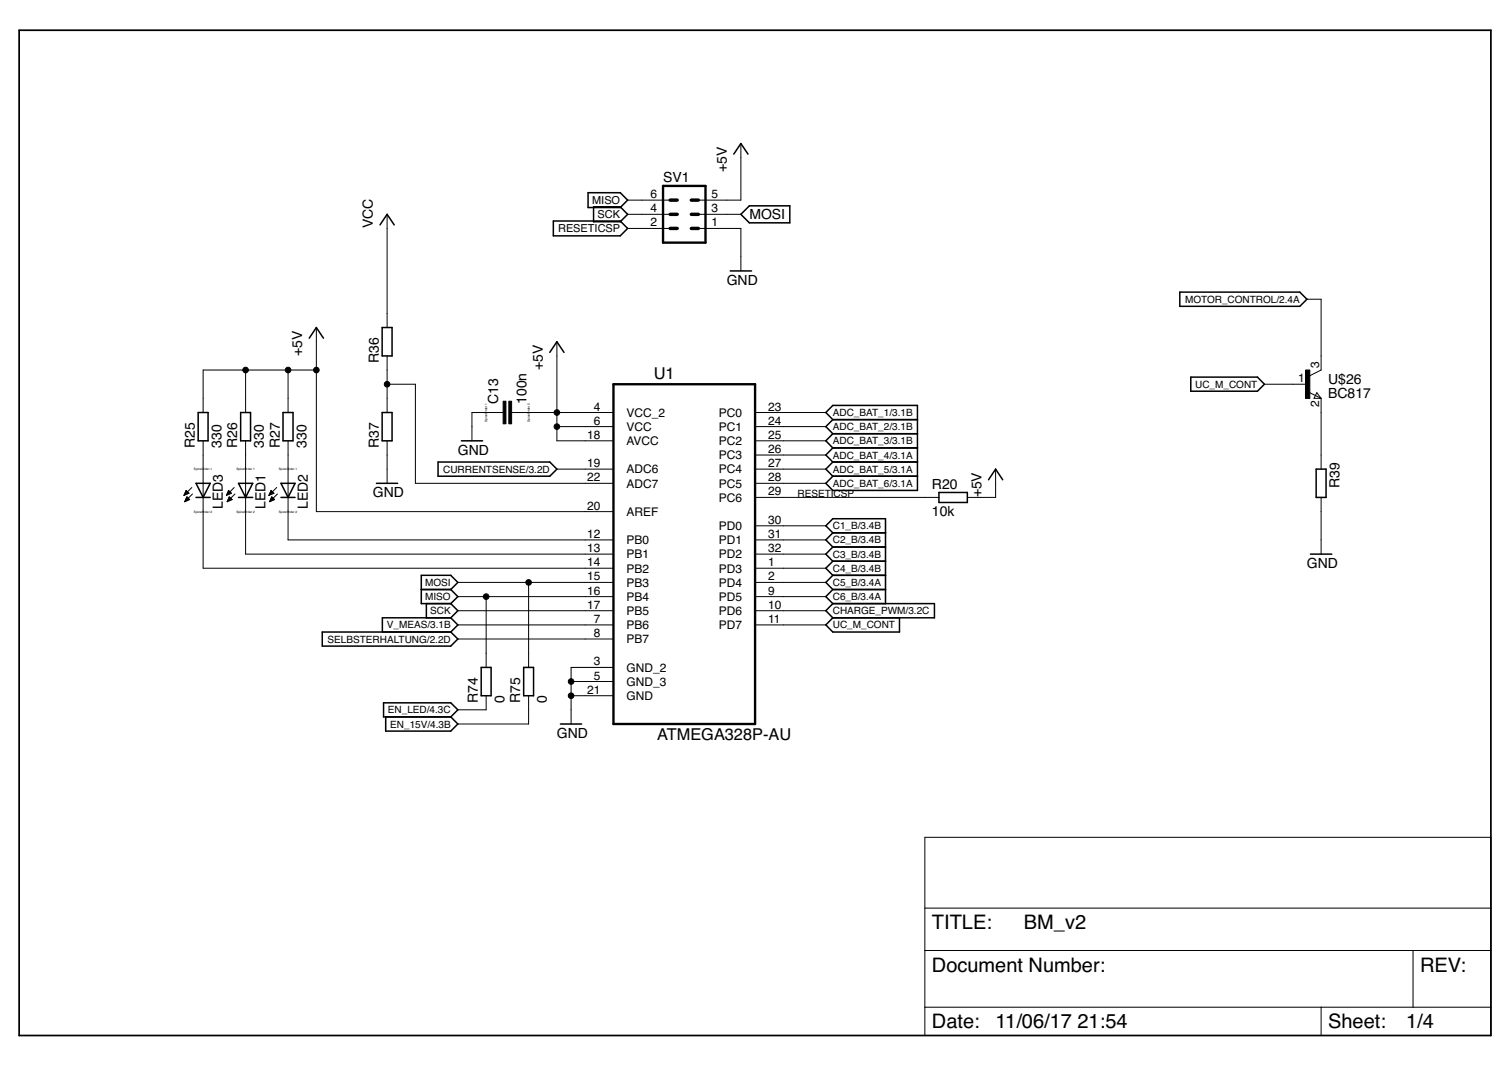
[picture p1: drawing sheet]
<svg xmlns="http://www.w3.org/2000/svg" width="297mm" height="210mm" viewBox="0 0 297 210" stroke-linecap="round" stroke-linejoin="round" font-family="sans-serif">
<defs><g id="words">
<g font-size="3.9">
<text x="183.4" y="182.8">TITLE:</text>
<text x="201.6" y="182.8">BM_v2</text>
<text x="183.4" y="191.2">Document Number:</text>
<text x="279.6" y="191.2">REV:</text>
<text x="183.4" y="202.3">Date:</text>
<text x="196" y="202.3">11/06/17</text>
<text x="212.1" y="202.3">21:54</text>
<text x="261.4" y="202.3">Sheet:</text>
<text x="276.8" y="202.3">1/4</text>
</g>
<g font-size="3.2">
<text x="128.7" y="74.6">U1</text>
<text x="129.3" y="145.6">ATMEGA328P-AU</text>
</g>
<g font-size="2.8">
<text x="130.5" y="35.7">SV1</text>
<text x="143.1" y="33.8" transform="rotate(-90 143.1 33.8)">+5V</text>
<text x="73.4" y="44.9" transform="rotate(-90 73.4 44.9)">VCC</text>
<text x="147.5" y="43.1">MOSI</text>
<text x="143.1" y="56.1">GND</text>
<text x="59.5" y="70" transform="rotate(-90 59.5 70)">+5V</text>
<text x="74.6" y="71.4" transform="rotate(-90 74.6 71.4)">R36</text>
<text x="106.8" y="72.8" transform="rotate(-90 106.8 72.8)">+5V</text>
<text x="261.4" y="75.6">U$26</text>
<text x="98.1" y="79.5" transform="rotate(-90 98.1 79.5)">C13</text>
<text x="103.6" y="79.5" transform="rotate(-90 103.6 79.5)">100n</text>
<text x="261.4" y="78.4">BC817</text>
<text x="38.3" y="88.1" transform="rotate(-90 38.3 88.1)">R25</text>
<text x="43.6" y="88.1" transform="rotate(-90 43.6 88.1)">330</text>
<text x="46.7" y="88.1" transform="rotate(-90 46.7 88.1)">R26</text>
<text x="52" y="88.1" transform="rotate(-90 52 88.1)">330</text>
<text x="55.1" y="88.1" transform="rotate(-90 55.1 88.1)">R27</text>
<text x="60.3" y="88.1" transform="rotate(-90 60.3 88.1)">330</text>
<text x="74.6" y="88.1" transform="rotate(-90 74.6 88.1)">R37</text>
<text x="90.1" y="89.5">GND</text>
<text x="263.6" y="95.9" transform="rotate(-90 263.6 95.9)">R39</text>
<text x="43.9" y="100.1" transform="rotate(-90 43.9 100.1)">LED3</text>
<text x="52.2" y="100.1" transform="rotate(-90 52.2 100.1)">LED1</text>
<text x="60.6" y="100.1" transform="rotate(-90 60.6 100.1)">LED2</text>
<text x="73.4" y="97.9">GND</text>
<text x="183.4" y="101.5">10k</text>
<text x="183.4" y="96.2">R20</text>
<text x="193.2" y="97.9" transform="rotate(-90 193.2 97.9)">+5V</text>
<text x="257.3" y="111.8">GND</text>
<text x="94.1" y="138.3" transform="rotate(-90 94.1 138.3)">R74</text>
<text x="99.3" y="138.3" transform="rotate(-90 99.3 138.3)">0</text>
<text x="102.4" y="138.3" transform="rotate(-90 102.4 138.3)">R75</text>
<text x="107.7" y="138.3" transform="rotate(-90 107.7 138.3)">0</text>
<text x="109.6" y="145.2">GND</text>
</g>
<g font-size="2.3">
<text x="128" y="41.8">4</text>
<text x="128" y="39">6</text>
<text x="140" y="41.8">3</text>
<text x="140" y="39">5</text>
<text x="128" y="44.6">2</text>
<text x="140" y="44.6">1</text>
<text x="255.6" y="75.2">1</text>
<text x="259.7" y="72.4" transform="rotate(-90 259.7 72.4)">3</text>
<text x="116.9" y="80.8">4</text>
<text x="116.9" y="83.5">6</text>
<text x="123.3" y="82">VCC_2</text>
<text x="141.5" y="82">PC0</text>
<text x="151.2" y="80.8">23</text>
<text x="151.2" y="83.5">24</text>
<text x="259.7" y="80.1" transform="rotate(-90 259.7 80.1)">2</text>
<text x="115.6" y="86.3">18</text>
<text x="123.3" y="84.8">VCC</text>
<text x="123.3" y="87.6">AVCC</text>
<text x="141.5" y="84.8">PC1</text>
<text x="141.5" y="87.6">PC2</text>
<text x="151.2" y="86.3">25</text>
<text x="151.2" y="89.1">26</text>
<text x="115.6" y="91.9">19</text>
<text x="115.6" y="94.7">22</text>
<text x="123.3" y="93.1">ADC6</text>
<text x="123.3" y="95.9">ADC7</text>
<text x="141.5" y="90.3">PC3</text>
<text x="141.5" y="93.1">PC4</text>
<text x="141.5" y="95.9">PC5</text>
<text x="151.2" y="91.9">27</text>
<text x="151.2" y="94.7">28</text>
<text x="115.6" y="100.3">20</text>
<text x="123.3" y="101.5">AREF</text>
<text x="141.5" y="98.7">PC6</text>
<text x="151.2" y="97.5">29</text>
<text x="115.6" y="105.8">12</text>
<text x="123.3" y="107.1">PB0</text>
<text x="141.5" y="104.3">PD0</text>
<text x="141.5" y="107.1">PD1</text>
<text x="151.2" y="103">30</text>
<text x="151.2" y="105.8">31</text>
<text x="115.6" y="108.6">13</text>
<text x="115.6" y="111.4">14</text>
<text x="123.3" y="109.8">PB1</text>
<text x="123.3" y="112.6">PB2</text>
<text x="141.5" y="109.8">PD2</text>
<text x="141.5" y="112.6">PD3</text>
<text x="151.2" y="108.6">32</text>
<text x="151.2" y="111.4">1</text>
<text x="115.6" y="114.2">15</text>
<text x="115.6" y="117">16</text>
<text x="115.6" y="119.8">17</text>
<text x="123.3" y="115.4">PB3</text>
<text x="123.3" y="118.2">PB4</text>
<text x="141.5" y="115.4">PD4</text>
<text x="141.5" y="118.2">PD5</text>
<text x="151.2" y="114.2">2</text>
<text x="151.2" y="117">9</text>
<text x="151.2" y="119.8">10</text>
<text x="116.9" y="122.5">7</text>
<text x="116.9" y="125.3">8</text>
<text x="123.3" y="121">PB5</text>
<text x="123.3" y="123.8">PB6</text>
<text x="141.5" y="121">PD6</text>
<text x="141.5" y="123.8">PD7</text>
<text x="151.2" y="122.5">11</text>
<text x="116.9" y="130.9">3</text>
<text x="123.3" y="126.6">PB7</text>
<text x="115.6" y="136.5">21</text>
<text x="116.9" y="133.7">5</text>
<text x="123.3" y="132.1">GND_2</text>
<text x="123.3" y="134.9">GND_3</text>
<text x="123.3" y="137.7">GND</text>
</g>
<g font-size="2.2">
<text x="116.6" y="40.1">MISO</text>
<text x="109.9" y="45.7">RESETICSP</text>
<text x="117.6" y="42.9">SCK</text>
</g>
<g font-size="2">
<text x="233.3" y="59.6">MOTOR_CONTROL/2.4A</text>
<text x="235.3" y="76.3">UC_M_CONT</text>
<text x="163.9" y="81.8">ADC_BAT_1/3.1B</text>
<text x="163.9" y="84.6">ADC_BAT_2/3.1B</text>
<text x="163.9" y="87.4">ADC_BAT_3/3.1B</text>
<text x="87.2" y="93">CURRENTSENSE/3.2D</text>
<text x="163.9" y="90.2">ADC_BAT_4/3.1A</text>
<text x="163.9" y="93">ADC_BAT_5/3.1A</text>
<text x="163.9" y="95.8">ADC_BAT_6/3.1A</text>
<text x="157" y="97.9">RESETICSP</text>
<text x="163.9" y="104.1">C1_B/3.4B</text>
<text x="163.9" y="106.9">C2_B/3.4B</text>
<text x="163.9" y="109.7">C3_B/3.4B</text>
<text x="163.9" y="112.5">C4_B/3.4B</text>
<text x="83.7" y="115.3">MOSI</text>
<text x="83.7" y="118.1">MISO</text>
<text x="163.9" y="115.3">C5_B/3.4A</text>
<text x="163.9" y="118.1">C6_B/3.4A</text>
<text x="76.2" y="123.6">V_MEAS/3.1B</text>
<text x="84.7" y="120.8">SCK</text>
<text x="163.9" y="123.6">UC_M_CONT</text>
<text x="163.9" y="120.8">CHARGE_PWM/3.2C</text>
<text x="64.5" y="126.4">SELBSTERHALTUNG/2.2D</text>
<text x="76.4" y="140.3">EN_LED/4.3C</text>
<text x="76.8" y="143.1">EN_15V/4.3B</text>
</g>
<g font-size=".6">
<text x="95.9" y="82.9" transform="rotate(-90 95.9 82.9)">SpiceOrder 1</text>
<text x="104.3" y="82.9" transform="rotate(-90 104.3 82.9)">SpiceOrder 2</text>
<text x="38.2" y="92.5">SpiceOrder 1</text>
<text x="46.5" y="92.5">SpiceOrder 1</text>
<text x="54.9" y="92.5">SpiceOrder 1</text>
<text x="38.2" y="100.9">SpiceOrder 2</text>
<text x="46.5" y="100.9">SpiceOrder 2</text>
<text x="54.9" y="100.9">SpiceOrder 2</text>
</g>
</g></defs>
<g fill="none" stroke="#000" stroke-width=".3">
<path d="M115.8 37.9h6.3l1.4 1.5-1.4 1.4h-6.3zM144.4 30.3l1.4-2.1 1.4 2.1M74.8 44.2l1.4-2 1.4 2M108.9 43.5h13.2l1.4 1.4-1.4 1.5h-13.2zM116.8 40.7h5.3l1.4 1.5-1.4 1.4h-5.3zM143.7 53.3h4.2M145.8 42.2l1.7-1.7h8v3.3h-8zM232.2 57.5h23.7l1.4 1.4-1.4 1.4h-23.7zM60.9 66.5l1.4-2.1 1.4 2.1M75.2 64.4h2v5.6h-2zM108.2 69.3l1.4-2.1 1.4 2.1M234.4 74.2h13.1l1.4 1.4-1.4 1.4h-13.1z"/>
<path d="M38.6 97.9h2.8M38.6 95.1h2.8l-1.4 2.8zM39 81.2h2v5.5h-2zM46.9 97.9h2.8M46.9 95.1h2.8l-1.4 2.8zM47.4 81.2h1.9v5.5h-1.9zM55.3 95.1h2.8l-1.4 2.8zM55.3 97.9h2.8M55.7 81.2h2v5.5h-2zM74.1 95.1h4.2M75.2 81.2h2v5.5h-2zM86.2 90.9h22l1.4 1.4-1.4 1.4h-22z"/>
<path d="M90.8 86.7h4.2M163.9 82.5l-1.3-1.3 1.3-1.4h16.7v16.7h-16.7l-1.3-1.4 1.3-1.4M163.9 82.5h16.7M163.9 82.5l-1.3 1.4 1.3 1.4M163.9 85.3h16.7M163.9 85.3l-1.3 1.4 1.3 1.4M163.9 88.1h16.7M163.9 88.1l-1.3 1.4 1.3 1.4M163.9 90.9h16.7M163.9 90.9l-1.3 1.4 1.3 1.4M163.9 93.7h16.7M184.8 96.9h5.6v1.9h-5.6z"/>
<path d="M194.6 94.4l1.4-2.1 1.4 2.1M259.1 92.3h1.9v5.6h-1.9zM82.9 116h5.8M83.9 118.7v2.8M88.7 116l1.4-1.4-1.4-1.4h-5.8v5.5h5.8M88.7 116l1.4 1.4-1.4 1.3M88.7 118.7l1.4 1.4-1.4 1.4M163.9 116h10.4M163.9 113.2h10.4M163.9 118.7h20v2.8h-20M163.9 104.8l-1.3-1.4 1.3-1.4h10.4v16.7M163.9 104.8h10.4"/>
<path d="M163.9 104.8l-1.3 1.4 1.3 1.4M163.9 107.6h10.4M163.9 107.6l-1.3 1.4 1.3 1.4M163.9 110.4h10.4M163.9 110.4l-1.3 1.4 1.3 1.4M163.9 113.2l-1.3 1.4 1.3 1.4M163.9 116l-1.3 1.4 1.3 1.3M163.9 118.7l-1.3 1.4 1.3 1.4M258 109h4.1M63.4 124.3h25.3l1.4 1.4-1.4 1.4h-25.3zM75.5 138.3h13.2l1.4 1.3-1.4 1.4h-13.2zM88.7 121.5h-13.4v2.8"/>
<path d="M88.7 121.5l1.4 1.4-1.4 1.4M94.7 131.3h2v5.6h-2zM103.1 131.3h1.9v5.6h-1.9zM163.9 121.5l-1.3 1.4 1.3 1.4h13.2v-2.8M75.9 141v2.8h12.8l1.4-1.4-1.4-1.4M110.3 142.4h4.2"/>
</g>
<g fill="none" stroke="#000" stroke-width=".2">
<path d="M123.5 39.4h8.4M145.8 28.2v11.2h-8.3M76.2 42.2v22.2M123.5 44.9h8.4M123.5 42.2h8.4M137.5 44.9h8.3v8.4M137.5 42.2h8.3M257.3 58.9h2.8v13.9l-2.3 1.1M48.3 72.8v8.4M56.7 72.8v8.4M62.3 64.4v36.2h58.5M62.3 72.8h-22.3v8.4"/>
<path d="M76.2 75.6h5.6v19.5h39M76.2 70v11.2M109.6 67.2v19.5h11.2M248.9 75.6h8.4M257.8 77.3l2.3 1.1M259.2 77.3l.9 1.1h-1.4zM260.1 78.4v13.9M36.2 97.4h.1M36.3 97.3h.3M36.3 97.2h.6M36.4 98.7h.1M36.4 97h.8"/>
<path d="M36.4 98.5h.4M36.4 96.9h.7M36.5 98.4h.6M36.5 96.8h.4M36.6 98.3h.7M36.6 96.6h.2M36.6 98.1h.6M36.6 96.5h.1M36.7 98h.3M36.7 97.9h.2M36.8 97.7l.5 .6-.9 .4zM37.2 97l-.6-.5-.4 1"/>
<path d="M37.2 97l-1 .5M37.8 95.9l-1.6 1.6M37.9 97.2l-1.5 1.5M40 86.7v25.1h80.8M44.6 97.4h.1M44.6 97.3h.3M44.7 97.2h.5M44.7 98.7h.1M44.7 97h.9M44.8 98.5h.3M44.8 96.9h.6M44.9 98.4h.5"/>
<path d="M44.9 96.8h.4M44.9 98.3h.8M44.9 96.6h.2M45 98.1h.5M45 96.5h.1M45 98h.4M45.1 97.9h.2M45.1 97.7l.6 .6-1 .4zM45.6 97l-.6-.5-.4 1M45.6 97l-1 .5M46.1 95.9l-1.5 1.6M46.2 97.2l-1.5 1.5"/>
<path d="M48.3 86.7v22.3h72.5M52.9 97.4h.1M53 97.3h.3M53.1 97.2h.5M53.1 98.7h.1M53.1 97h.8M53.1 98.5h.4M53.2 96.9h.6M53.2 98.4h.6M53.2 96.8h.4M53.3 96.6h.2M53.3 98.3h.7"/>
<path d="M53.3 98.1h.6M53.3 96.5h.1M53.4 98h.3M53.4 97.9h.2M53.5 97.7l.6 .6-1 .4zM53.9 97l-.5-.5-.5 1M53.9 97l-1 .5M54.5 95.9l-1.6 1.6M54.6 97.2l-1.5 1.5M56.7 86.7v19.5h64.1M76.2 86.7v8.4M99 81.2h-6.1v5.5"/>
<path d="M100.7 81.2h20.1M109.6 83.9h11.2M109.6 92.3h11.2M148.6 81.2h14M148.6 83.9h14M148.6 86.7h14M148.6 92.3h14M148.6 95.1h14M148.6 89.5h14M148.6 97.9h36.2M196 92.3v5.6h-5.6M260.1 97.9v11.1"/>
<path d="M90.1 114.6h30.7M90.1 117.4h30.7M95.7 117.4v13.9M104.1 114.6v16.7M148.6 106.2h14M148.6 109h14M148.6 111.8h14M148.6 114.6h14M148.6 117.4h14M148.6 103.4h14M90.1 120.1h30.7M90.1 122.9h30.7"/>
<path d="M90.1 125.7h30.7M95.7 136.9v2.7h-5.6M104.1 136.9v5.5h-14M112.4 134.1h8.4M112.4 136.9h8.4M120.8 131.3h-8.4v11.1M148.6 120.1h14M148.6 122.9h14M182.1 164.7h111.4v39h-111.4zM182.1 178.6h111.4M182.1 187h111.4M182.1 198.1h111.4"/>
<path d="M260.1 198.1v5.6M278.2 187v11.1"/>
</g>
<path d="M130.5 36.6h8.4v11.1h-8.4zM120.8 75.6h27.8v66.8h-27.8z" fill="none" stroke="#000" stroke-width=".47"/>
<path d="M131.9 39.4h1.4M136.1 39.4h1.4M131.9 42.2h1.4M131.9 44.9h1.4M136.1 42.2h1.4M136.1 44.9h1.4" fill="none" stroke="#000" stroke-width=".68"/>
<path d="M99 78.9h.6v4.5h-.6zM100.2 78.9h.5v4.5h-.5zM257 72.8h.8v5.6h-.8z" fill="#000" stroke="#000" stroke-width=".2"/>
<path d="M3.8 5.9h289.7v197.8h-289.7z" fill="none" stroke="#000" stroke-width=".34"/>
<g fill="#000" stroke="#000" stroke-width=".2">
<circle cx="48.3" cy="72.8" r=".55"/>
<circle cx="56.7" cy="72.8" r=".55"/>
<circle cx="62.3" cy="72.8" r=".55"/>
<circle cx="76.2" cy="75.6" r=".55"/>
<circle cx="109.6" cy="83.9" r=".55"/>
<circle cx="109.6" cy="81.2" r=".55"/>
<circle cx="95.7" cy="117.4" r=".55"/>
<circle cx="104.1" cy="114.6" r=".55"/>
<circle cx="112.4" cy="134.1" r=".55"/>
<circle cx="112.4" cy="136.9" r=".55"/>
</g>
<use href="#words"/>
</svg>
